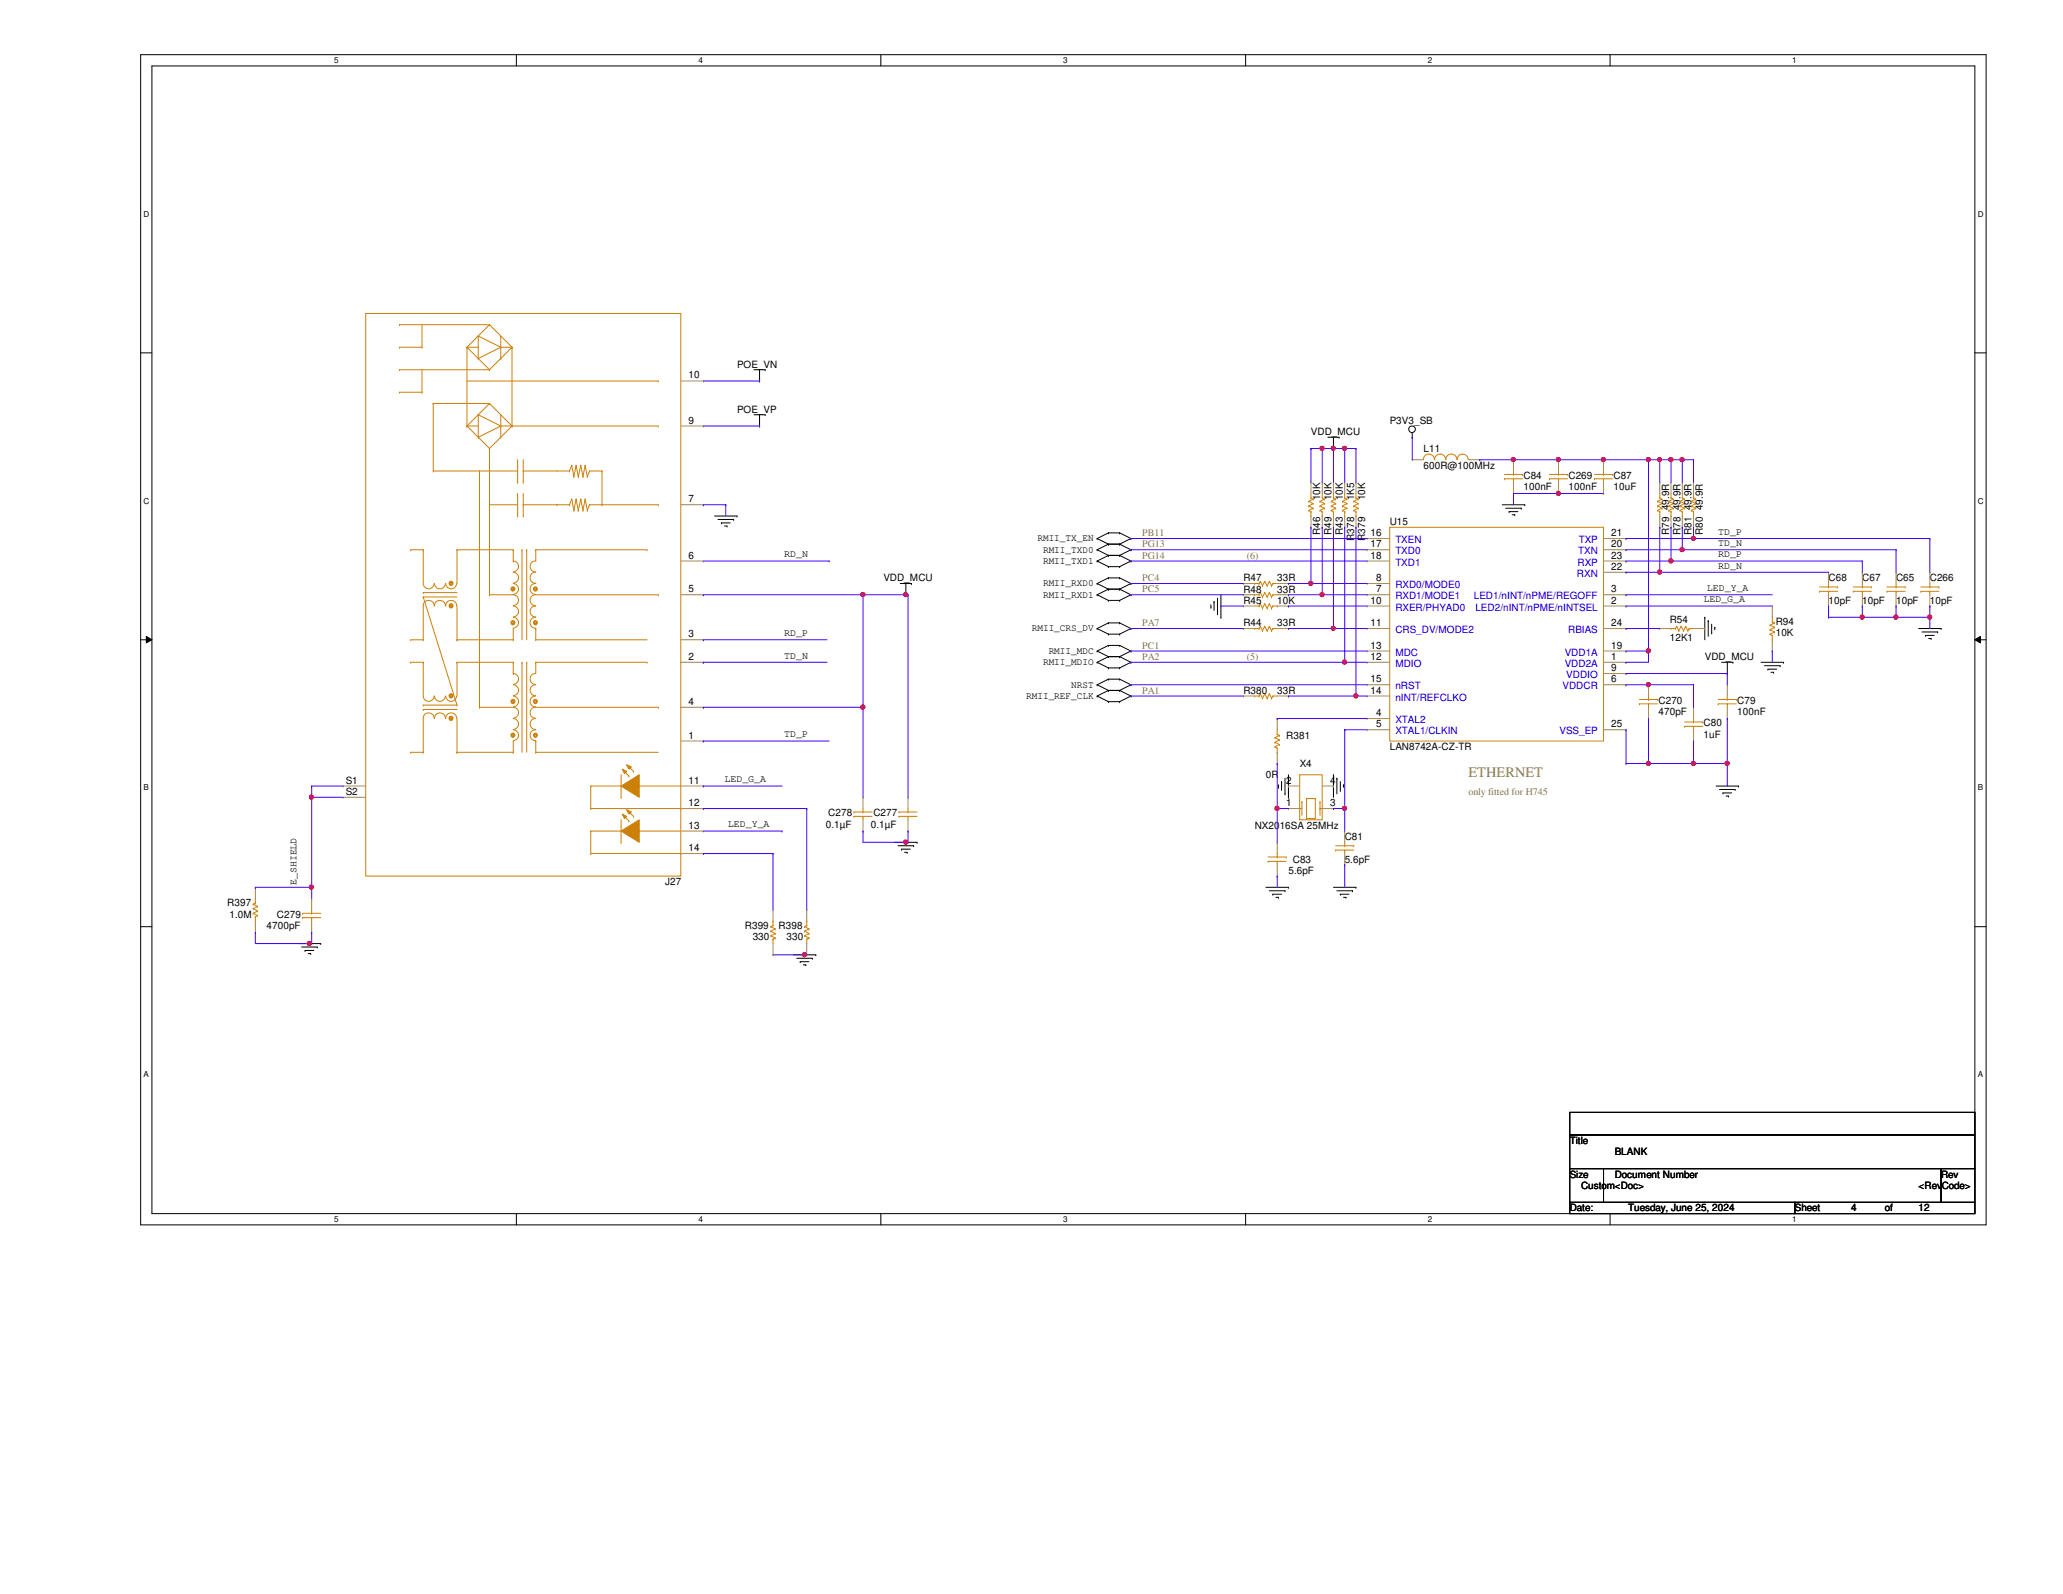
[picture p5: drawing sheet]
<svg xmlns="http://www.w3.org/2000/svg" width="279mm" height="216mm" viewBox="0 0 279 216" stroke-linecap="round" stroke-linejoin="round" font-family="sans-serif">
<defs><g id="words">
<text font-size="1.9" fill="#808040" x="198.9" y="105.2">ETHERNET</text>
<g font-size="1.4">
<text x="93.3" y="51.3">10</text>
<text x="99.8" y="49.8">POE_VN</text>
<text x="93.3" y="57.4">9</text>
<text x="99.8" y="55.9">POE_VP</text>
<text x="177.5" y="58.9">VDD_MCU</text>
<text x="188.2" y="57.4">P3V3_SB</text>
<text x="192.8" y="61.2">L11</text>
<text x="192.8" y="63.5">600R@100MHz</text>
<text x="206.3" y="64.9">C84</text>
<text x="212.4" y="64.9">C269</text>
<text x="218.5" y="64.9">C87</text>
<text x="93.3" y="68">7</text>
<text x="178.8" y="67.8" transform="rotate(-90 178.8 67.8)">10K</text>
<text x="180.3" y="67.8" transform="rotate(-90 180.3 67.8)">10K</text>
<text x="181.9" y="67.8" transform="rotate(-90 181.9 67.8)">10K</text>
<text x="183.4" y="67.8" transform="rotate(-90 183.4 67.8)">1K5</text>
<text x="184.9" y="67.8" transform="rotate(-90 184.9 67.8)">10K</text>
<text x="188.2" y="71.1">U15</text>
<text x="206.3" y="66.4">100nF</text>
<text x="212.4" y="66.4">100nF</text>
<text x="218.5" y="66.4">10uF</text>
<text x="93.3" y="75.6">6</text>
<text x="106.2" y="75.5">RD_N</text>
<text x="140.5" y="73.3">RMII_TX_EN</text>
<text x="141.3" y="74.8">RMII_TXD0</text>
<text x="141.3" y="76.4">RMII_TXD1</text>
<text x="178.8" y="72.5" transform="rotate(-90 178.8 72.5)">R46</text>
<text x="180.3" y="72.5" transform="rotate(-90 180.3 72.5)">R49</text>
<text x="181.9" y="72.5" transform="rotate(-90 181.9 72.5)">R43</text>
<text x="183.4" y="73.2" transform="rotate(-90 183.4 73.2)">R378</text>
<text x="184.9" y="73.2" transform="rotate(-90 184.9 73.2)">R379</text>
<text x="185.6" y="72.6">16</text>
<text x="185.6" y="74.1">17</text>
<text x="185.6" y="75.6">18</text>
<text x="218.2" y="75.6">23</text>
<text x="218.2" y="77.2">22</text>
<text x="218.2" y="74.1">20</text>
<text x="218.2" y="72.6">21</text>
<text x="226.1" y="72.5" transform="rotate(-90 226.1 72.5)">R79 49.9R</text>
<text x="227.6" y="72.5" transform="rotate(-90 227.6 72.5)">R78 49.9R</text>
<text x="229.1" y="72.5" transform="rotate(-90 229.1 72.5)">R81 49.9R</text>
<text x="230.6" y="72.5" transform="rotate(-90 230.6 72.5)">R80 49.9R</text>
<text x="232.7" y="72.4">TD_P</text>
<text x="232.7" y="74">TD_N</text>
<text x="232.7" y="75.5">RD_P</text>
<text x="232.7" y="77">RD_N</text>
<text x="93.3" y="80.2">5</text>
<text x="119.6" y="78.7">VDD_MCU</text>
<text x="141.3" y="79.4">RMII_RXD0</text>
<text x="141.3" y="80.9">RMII_RXD1</text>
<text x="168.4" y="80.3">R48</text>
<text x="168.4" y="81.8">R45</text>
<text x="168.4" y="78.7">R47</text>
<text x="173" y="80.3">33R</text>
<text x="173" y="81.8">10K</text>
<text x="173" y="78.7">33R</text>
<text x="185.6" y="81.7">10</text>
<text x="186.4" y="80.2">7</text>
<text x="186.4" y="78.7">8</text>
<text x="218.2" y="81.7">2</text>
<text x="218.2" y="80.2">3</text>
<text x="230.7" y="81.6">LED_G_A</text>
<text x="231.2" y="80.1">LED_Y_A</text>
<text x="247.6" y="78.7">C68</text>
<text x="247.6" y="81.8">10pF</text>
<text x="252.2" y="78.7">C67</text>
<text x="252.2" y="81.8">10pF</text>
<text x="256.8" y="78.7">C65</text>
<text x="256.8" y="81.8">10pF</text>
<text x="261.4" y="78.7">C266</text>
<text x="261.4" y="81.8">10pF</text>
<text x="93.3" y="89.4">2</text>
<text x="93.3" y="86.3">3</text>
<text x="106.2" y="86.1">RD_P</text>
<text x="106.2" y="89.2">TD_N</text>
<text x="139.7" y="85.5">RMII_CRS_DV</text>
<text x="142" y="88.6">RMII_MDC</text>
<text x="168.4" y="84.8">R44</text>
<text x="173" y="84.8">33R</text>
<text x="185.6" y="89.4">12</text>
<text x="185.6" y="87.8">13</text>
<text x="185.6" y="84.8">11</text>
<text x="218.2" y="84.8">24</text>
<text x="218.2" y="87.8">19</text>
<text x="218.2" y="89.4">1</text>
<text x="226.1" y="84.4">R54</text>
<text x="226.1" y="86.8">12K1</text>
<text x="230.9" y="89.4">VDD_MCU</text>
<text x="240.5" y="84.7">R94</text>
<text x="240.5" y="86.2">10K</text>
<text x="93.3" y="95.5">4</text>
<text x="139" y="94.7">RMII_REF_CLK</text>
<text x="141.3" y="90.1">RMII_MDIO</text>
<text x="145.1" y="93.1">NRST</text>
<text x="168.4" y="94">R380</text>
<text x="173" y="94">33R</text>
<text x="185.6" y="92.4">15</text>
<text x="185.6" y="93.9">14</text>
<text x="218.2" y="90.9">9</text>
<text x="218.2" y="92.4">6</text>
<text x="224.6" y="95.3">C270</text>
<text x="235.3" y="95.3">C79</text>
<text x="93.3" y="100">1</text>
<text x="106.2" y="99.9">TD_P</text>
<text x="174.2" y="100.1">R381</text>
<text x="186.4" y="98.5">5</text>
<text x="186.4" y="97">4</text>
<text x="188.2" y="101.6">LAN8742A-CZ-TR</text>
<text x="218.2" y="98.5">25</text>
<text x="224.6" y="96.9">470pF</text>
<text x="230.7" y="98.4">C80</text>
<text x="230.7" y="99.9">1uF</text>
<text x="235.3" y="96.9">100nF</text>
<text x="46.8" y="106.1">S1</text>
<text x="46.8" y="107.7">S2</text>
<text x="93.3" y="106.1">11</text>
<text x="98.1" y="106">LED_G_A</text>
<text x="171.4" y="105.4">0R</text>
<text x="174.2" y="106.1">2</text>
<text x="176" y="103.9">X4</text>
<text x="180.1" y="106.1">4</text>
<text x="93.3" y="109.2">12</text>
<text x="93.3" y="112.2">13</text>
<text x="98.6" y="112.1">LED_Y_A</text>
<text x="111.8" y="112.1">0.1µF</text>
<text x="112.2" y="110.6">C278</text>
<text x="117.9" y="112.1">0.1µF</text>
<text x="118.3" y="110.6">C277</text>
<text x="169.9" y="112.3">NX2016SA 25MHz</text>
<text x="174.2" y="109.2">1</text>
<text x="180.1" y="109.2">3</text>
<text x="182.1" y="113.8">C81</text>
<text x="40.2" y="119.9" transform="rotate(-90 40.2 119.9)">E_SHIELD</text>
<text x="90.1" y="119.9">J27</text>
<text x="93.3" y="115.3">14</text>
<text x="174.5" y="118.4">5.6pF</text>
<text x="175.1" y="116.8">C83</text>
<text x="182.1" y="116.8">5.6pF</text>
<text x="30.8" y="122.8">R397</text>
<text x="31.1" y="124.3">1.0M</text>
<text x="36.1" y="125.8">4700pF</text>
<text x="37.5" y="124.3">C279</text>
<text x="100.9" y="125.8">R399</text>
<text x="105.5" y="125.8">R398</text>
<text x="101.9" y="127.3">330</text>
<text x="106.5" y="127.3">330</text>
<text x="212.6" y="154.9">Title</text>
<text x="212.6" y="159.5">Size</text>
<text x="214.1" y="161">Custom&lt;Doc&gt;</text>
<text x="218.7" y="159.5">Document Number</text>
<text x="218.7" y="156.5">BLANK</text>
<text x="259.8" y="161">&lt;RevCode&gt;</text>
<text x="262.9" y="159.5">Rev</text>
<text x="212.6" y="164.1">Date:</text>
<text x="220.5" y="164.1">Tuesday, June 25, 2024</text>
<text x="243.1" y="164.1">Sheet</text>
<text x="250.7" y="164.1">4</text>
<text x="255.3" y="164.1">of</text>
<text x="259.8" y="164.1">12</text>
</g>
<g font-size="1.4" fill="#808040">
<text x="154.7" y="72.6">PB11</text>
<text x="154.7" y="75.6">PG14</text>
<text x="154.7" y="74.1">PG13</text>
<text x="168.9" y="75.6">(6)</text>
<text x="154.7" y="78.7">PC4</text>
<text x="154.7" y="80.2">PC5</text>
<text x="154.7" y="84.8">PA7</text>
<text x="154.7" y="89.4">PA2</text>
<text x="154.7" y="87.8">PC1</text>
<text x="168.9" y="89.4">(5)</text>
<text x="154.7" y="93.9">PA1</text>
<text x="198.9" y="107.7">only fitted for H745</text>
</g>
<g font-size="1.4" fill="#00c">
<text x="189" y="73.6">TXEN</text>
<text x="189" y="75.1">TXD0</text>
<text x="189" y="76.6">TXD1</text>
<text x="213.7" y="76.6">RXP</text>
<text x="213.7" y="75.1">TXN</text>
<text x="213.8" y="73.6">TXP</text>
<text x="189" y="81.2">RXD1/MODE1</text>
<text x="189" y="79.7">RXD0/MODE0</text>
<text x="189" y="82.7">RXER/PHYAD0</text>
<text x="199.6" y="81.2">LED1/nINT/nPME/REGOFF</text>
<text x="199.8" y="82.7">LED2/nINT/nPME/nINTSEL</text>
<text x="213.6" y="78.1">RXN</text>
<text x="189" y="88.8">MDC</text>
<text x="189" y="85.8">CRS_DV/MODE2</text>
<text x="211.9" y="88.8">VDD1A</text>
<text x="212.4" y="85.8">RBIAS</text>
<text x="189" y="90.3">MDIO</text>
<text x="189" y="93.4">nRST</text>
<text x="189" y="94.9">nINT/REFCLKO</text>
<text x="211.6" y="93.4">VDDCR</text>
<text x="211.9" y="90.3">VDD2A</text>
<text x="212.1" y="91.9">VDDIO</text>
<text x="189" y="99.5">XTAL1/CLKIN</text>
<text x="189" y="98">XTAL2</text>
<text x="211.2" y="99.5">VSS_EP</text>
</g>
<g font-size="1.1">
<text x="45.3" y="8.6">5</text>
<text x="94.6" y="8.6">4</text>
<text x="144" y="8.6">3</text>
<text x="193.4" y="8.6">2</text>
<text x="242.7" y="8.6">1</text>
<text x="19.4" y="29.3">D</text>
<text x="267.8" y="29.3">D</text>
<text x="19.4" y="68.2">C</text>
<text x="267.8" y="68.2">C</text>
<text x="19.4" y="107.1">B</text>
<text x="267.8" y="107.1">B</text>
<text x="19.4" y="145.9">A</text>
<text x="267.8" y="145.9">A</text>
<text x="45.3" y="165.5">5</text>
<text x="94.6" y="165.5">4</text>
<text x="144" y="165.5">3</text>
<text x="193.4" y="165.5">2</text>
<text x="242.7" y="165.5">1</text>
</g>
</g></defs>
<path d="M19.1 7.4h249.9v158.5h-249.9zM20.6 8.9h246.9v155.5h-246.9z" fill="none" stroke="#000" stroke-width=".14"/>
<g fill="#fff">
<path d="M45.3 7.6h.5v1.2h-.5z"/>
<path d="M45.3 164.5h.5v1.2h-.5z"/>
</g>
<path d="M69.9 7.4v1.5M69.9 164.4v1.5" fill="none" stroke="#000" stroke-width=".14"/>
<g fill="#fff">
<path d="M94.6 7.6h.6v1.2h-.6z"/>
<path d="M94.6 164.5h.6v1.2h-.6z"/>
</g>
<path d="M119.3 7.4v1.5M119.3 164.4v1.5" fill="none" stroke="#000" stroke-width=".14"/>
<g fill="#fff">
<path d="M144 7.6h.6v1.2h-.6z"/>
<path d="M144 164.5h.6v1.2h-.6z"/>
</g>
<path d="M168.7 7.4v1.5M168.7 164.4v1.5" fill="none" stroke="#000" stroke-width=".14"/>
<g fill="#fff">
<path d="M193.4 7.6h.6v1.2h-.6z"/>
<path d="M193.4 164.5h.6v1.2h-.6z"/>
</g>
<path d="M218.1 7.4v1.5M218.1 164.4v1.5" fill="none" stroke="#000" stroke-width=".14"/>
<g fill="#fff">
<path d="M242.7 7.6h.6v1.2h-.6z"/>
<path d="M242.7 164.5h.6v1.2h-.6z"/>
<path d="M19.4 28.4h.8v1.1h-.8z"/>
<path d="M267.8 28.4h.8v1.1h-.8z"/>
<path d="M19.4 67.2h.8v1.2h-.8z"/>
<path d="M267.8 67.2h.8v1.2h-.8z"/>
</g>
<path d="M19.1 47.8h1.5M267.5 47.8h1.5" fill="none" stroke="#000" stroke-width=".14"/>
<g fill="#fff">
<path d="M19.4 106.1h.8v1.2h-.8z"/>
<path d="M267.8 106.1h.8v1.2h-.8z"/>
</g>
<path d="M19.1 86.7h1.5M19.8 86.2l.8 .5-.8 .4zM267.5 86.7l.7-.5v.9zM267.5 86.7h1.5" fill="none" stroke="#000" stroke-width=".14"/>
<path d="M19.8 86.2l.8 .5-.8 .4zM267.5 86.7l.7-.5v.9z" fill="#000"/>
<g fill="#fff">
<path d="M19.4 144.9h.8v1.2h-.8z"/>
<path d="M267.8 144.9h.8v1.2h-.8z"/>
</g>
<g fill="none" stroke="#000" stroke-width=".14">
<path d="M102.1 50.1h1.5M102.1 56.2h1.5M102.9 51.6h.1M102.9 57.7h.1M102.9 50.1v1.5M102.9 56.2v1.5M103.6 50.1h.1M103.6 56.2h.1M179.8 59.2h1.6M180.6 59.2v1.5M181.4 59.2h.1M191.3 59.2h.1"/>
<path d="M191.3 58.6v.6M96.8 69.9h3M97.2 70.4h2.2M97.7 70.8h.1M97.7 70.8h1.2M98.1 71.2h.4M98.5 71.2h.1M99.4 70.4h.1M99.8 69.9h.1M121.9 79h1.5M122.7 79v1.6M123.4 79h.1"/>
<path d="M148.6 72.9h.1M148.6 74.5h.1M148.6 76h.1M148.6 79h.1M148.6 72.9l1.5 .8M148.6 74.5l1.5 .7M148.6 76l1.5 .7M148.6 79l1.5 .8M150.1 72.2h.1M150.1 73.7h.1M150.1 75.2h.1M150.1 76.7h.1"/>
<path d="M150.1 78.3h.1M150.1 79.8h.1M150.1 72.2l-1.5 .7M150.1 72.2h1.5M150.1 73.7h1.5M150.1 73.7l-1.5 .8M150.1 75.2h1.5M150.1 75.2l-1.5 .8M150.1 76.7h1.5M150.1 78.3l-1.5 .7M150.1 78.3h1.5M150.1 79.8h1.5"/>
<path d="M150.1 79.8l-1.5 .8M151.6 72.2h.1M151.6 73.7h.1M151.6 75.2h.1M151.6 76.7h.1M151.6 78.3h.1M151.6 79.8h.1M151.6 72.2l1.6 .7M151.6 73.7l1.6 .8M151.6 75.2l1.6 .8M151.6 78.3l1.6 .7M151.6 79.8l1.6 .8"/>
<path d="M153.2 72.9h.1M153.2 74.5h.1M153.2 76h.1M153.2 79h.1M153.2 72.9l-1.6 .8M153.2 74.5l-1.6 .7M153.2 76l-1.6 .7M153.2 79l-1.6 .8M180.6 60.7h.1M203.5 68.4h3M203.9 68.8h2.1M204.4 69.3h.1"/>
<path d="M204.4 69.3h1.2M204.8 69.7h.3M205.1 69.7h.1M206 68.8h.1M206.5 68.4h.1M122.7 80.6h.1M148.6 80.6h.1M148.6 85.1h.1M148.6 88.2h.1M148.6 89.7h.1M148.6 92.8h.1M148.6 94.3h.1"/>
<path d="M148.6 80.6l1.5 .7M148.6 85.1l1.5 .8M148.6 88.2l1.5 .7M148.6 89.7l1.5 .8M148.6 92.8l1.5 .7M148.6 94.3l1.5 .7M150.1 81.3h.1M150.1 84.4h.1M150.1 85.9h.1M150.1 87.4h.1M150.1 88.9h.1M150.1 90.5h.1"/>
<path d="M150.1 92h.1M150.1 93.5h.1M150.1 95h.1M150.1 81.3h1.5M150.1 84.4l-1.5 .7M150.1 84.4h1.5M150.1 85.9h1.5M150.1 87.4l-1.5 .8M150.1 87.4h1.5M150.1 88.9h1.5M150.1 88.9l-1.5 .8M150.1 90.5h1.5"/>
<path d="M150.1 92l-1.5 .8M150.1 92h1.5M150.1 93.5h1.5M150.1 93.5l-1.5 .8M150.1 95h1.5M151.6 81.3h.1M151.6 84.4h.1M151.6 85.9h.1M151.6 87.4h.1M151.6 88.9h.1M151.6 90.5h.1M151.6 92h.1"/>
<path d="M151.6 93.5h.1M151.6 95h.1M151.6 84.4l1.6 .7M151.6 87.4l1.6 .8M151.6 88.9l1.6 .8M151.6 92l1.6 .8M151.6 93.5l1.6 .8M153.2 80.6h.1M153.2 85.1h.1M153.2 88.2h.1M153.2 89.7h.1M153.2 92.8h.1"/>
<path d="M153.2 94.3h.1M153.2 80.6l-1.6 .7M153.2 85.1l-1.6 .8M153.2 88.2l-1.6 .7M153.2 89.7l-1.6 .8M153.2 92.8l-1.6 .7M153.2 94.3l-1.6 .7M164 82.3h.1M164 81.9v.4M164.4 81.5h.1M164.4 81.5v1.2M164.9 83.1h.1"/>
<path d="M164.9 81v2.1M165.4 83.6h.1M165.4 80.6v3M230.9 83.6h.1M230.9 83.6v3.1M231.4 84.1h.1M231.4 84.1v2.1M231.8 85.7h.1M231.8 84.5v1.2M232.2 85h.1M232.2 85v.3M233.2 89.7h1.5"/>
<path d="M233.9 91.2h.1M233.9 89.7v1.5M234.7 89.7h.1M238.5 89.7h3.1M239 90.2h2.1M239.4 90.6h.1M239.4 90.6h1.2M239.9 91.1h.3M240.2 91.1h.1M241.1 90.2h.1M241.6 89.7h.1M259.8 85.1h3.1"/>
<path d="M260.3 85.6h2.1M260.8 86.1h.1M260.8 86.1h1.2M261.2 86.5h.3M261.5 86.5h.1M262.4 85.6h.1M262.9 85.1h.1M121.2 114.1h3M121.6 114.6h2.1M122.1 115h.1M122.1 115h1.2M122.5 115.4h.4"/>
<path d="M122.9 115.4h.1M123.7 114.6h.1M124.2 114.1h.1M173.1 106.6h.1M173.1 106.3v.3M173.6 105.9h.1M173.6 105.9v1.2M174 107.5h.1M174 105.4v2.1M174.5 108h.1M174.5 104.9v3.1M180.6 104.9h.1"/>
<path d="M180.6 104.9v3.1M181.1 105.4h.1M181.1 105.4v2.1M181.5 107.1h.1M181.5 105.9v1.2M181.9 106.3h.1M181.9 106.3v.3M232.4 106.5h3.1M232.9 106.9h2.1M233.3 107.4h.1M233.3 107.4h1.2M233.8 107.8h.3"/>
<path d="M234.1 107.8h.1M235 106.9h.1M235.5 106.5h.1M19.1 125.5h1.5M40.4 127.8h3M40.9 128.3h2.1M41.3 128.7h.1M41.3 128.7h1.2M41.7 129.2h.4M42.1 129.2h.1M43 128.3h.1M43.4 127.8h.1"/>
<path d="M107.4 129.3h3.1M107.9 129.8h2.1M108.4 130.3h.1M108.4 130.3h1.2M108.8 130.7h.3M109.1 130.7h.1M110 129.8h.1M110.5 129.3h.1M171.5 120.2h3M171.9 120.6h2.1M172.4 121.1h.1M172.4 121.1h1.2"/>
<path d="M172.8 121.5h.3M173.1 121.5h.1M174 120.6h.1M174.5 120.2h.1M180.6 120.2h3M181.1 120.6h2.1M181.5 121.1h.1M181.5 121.1h1.2M181.9 121.5h.4M182.3 121.5h.1M183.2 120.6h.1M183.6 120.2h.1"/>
<path d="M267.5 125.5h1.5M212.6 150.7h54.9v3h-54.9zM212.6 153.7h54.9v4.6h-54.9zM212.6 158.3h4.6v4.6h-4.6zM217.2 158.3h45.7v4.6h-45.7zM262.9 158.3h4.6v4.6h-4.6zM212.6 162.9h30.5v1.5h-30.5zM243.1 162.9h24.4v1.5h-24.4z"/>
<circle cx="191.2" cy="58.1" r=".45"/>
</g>
<g fill="none" stroke="#cc8006" stroke-width=".14">
<path d="M49.5 42.5h42.7v76.2h-42.7zM54.1 44h.1M54.1 50.1h.1M54.1 47h.1M54.1 53.1h.1M54.1 47h3.1M54.1 44h12.2M54.1 50.1h12.2M54.1 53.1h3.1M57.2 47h.1M57.2 53.1h.1M57.2 44v3"/>
<path d="M57.2 50.1v3M58.7 54.7h.1M58.7 54.7v9.1M58.7 54.7h7.6M63.2 57.7h.1M63.2 47h.1M63.2 57.7l3.1 3M63.2 57.7h1.6M63.2 47v10.7M63.2 47l3.1 3.1M63.2 47h1.6M63.2 51.6h26"/>
<path d="M64.8 59.2h.1M64.8 56.2h.1M64.8 48.6h.1M64.8 45.5h.1M64.8 45.5v3.1M64.8 56.2v3M64.8 56.2l3 1.5M64.8 45.5l3 1.5M66.3 54.7h.1M66.3 50.1h.1M66.3 44h.1M66.3 54.7l3 3"/>
<path d="M66.3 54.7l-3.1 3M66.3 44l3 3M66.3 44l-3.1 3M67.8 57.7h.1M67.8 59.2h.1M67.8 47h.1M67.8 48.6h.1M67.8 57.7l-3 1.5M67.8 45.5v3.1M67.8 56.2v3M67.8 57.7h21.4M67.8 47l-3 1.6"/>
<path d="M67.8 47h1.5M69.3 57.7h.1M69.3 47h.1M69.3 57.7l-3 3M69.3 47v10.7M69.3 47l-3 3.1M89.2 57.7h.1M89.2 51.6h.1M55.6 74.5h.1M55.6 74.5h1.7M57.3 74.5h.1M57.3 74.5v4.5a.74 .74 0 0 0 .8 .8 .74 .74 0 0 0 .7-.8"/>
<path d="M58.7 63.8h.1M58.7 63.8h11.4M58.8 79a.74 .74 0 0 0 .8 .8 .74 .74 0 0 0 .7-.8M60.4 79a.74 .74 0 0 0 .7 .8 .74 .74 0 0 0 .7-.8M61.9 74.5h.1M61.9 74.5h7.6M61.9 74.5v4.5M64.9 63.8h.1M64.9 63.8v32M66.3 60.7h.1M66.3 68.4h.1M66.3 60.7v19.9"/>
<path d="M66.3 68.4h3.8M69.5 74.5h.1M69.5 76h.1M69.5 79a.74 .74 0 0 1 .7 .8 .74 .74 0 0 1-.7 .7M69.5 77.5a.74 .74 0 0 1 .7 .8 .74 .74 0 0 1-.7 .7M69.5 76a.74 .74 0 0 1 .7 .7 .74 .74 0 0 1-.7 .8M69.5 74.5v1.5M70.1 65.3h.1M70.1 69.9h.1M70.1 62.3v3M70.1 66.8v3.1M70.7 74.5h.1"/>
<path d="M70.7 74.5v12.2M70.9 65.3h.1M70.9 69.9h.1M70.9 63.8h.1M70.9 68.4h.1M70.9 63.8h6.2M70.9 68.4h6.2M70.9 62.3v3M70.9 66.8v3.1M71.3 74.5h.1M71.3 74.5v12.2M72.6 74.5h.1"/>
<path d="M72.6 79a.74 .74 0 0 0-.8 .8 .74 .74 0 0 0 .8 .7M72.6 77.5a.74 .74 0 0 0-.8 .8 .74 .74 0 0 0 .8 .7M72.6 74.5v1.5a.74 .74 0 0 0-.8 .7 .74 .74 0 0 0 .8 .8M72.6 74.5h15M75.4 68.4h.1M77.1 63.8h.1M77.1 68.4h.1M77.4 63h.1M77.4 67.6h.1M77.4 63l-.3 .8M77.4 63l.3 1.6M77.4 67.6l.3 1.5"/>
<path d="M77.4 67.6l-.3 .8M77.7 64.6h.1M77.7 69.1h.1M78 63h.1M78 67.6h.1M78 63l-.3 1.6M78 63l.3 1.6M78 67.6l.3 1.5M78 67.6l-.3 1.5M78.3 64.6h.1M78.3 69.1h.1M78.7 63h.1"/>
<path d="M78.7 67.6h.1M78.7 63l-.4 1.6M78.7 63l.3 1.6M78.7 67.6l.3 1.5M78.7 67.6l-.4 1.5M79 64.6h.1M79 69.1h.1M79.2 63h.1M79.2 67.6h.1M79.2 63l-.2 1.6M79.2 63l.3 1.6M79.2 67.6l.3 1.5"/>
<path d="M79.2 67.6l-.2 1.5M79.5 64.6h.1M79.5 69.1h.1M79.8 63.8h.1M79.8 68.4h.1M79.8 63.8h1.7M79.8 63.8l-.3 .8M79.8 68.4h9.4M79.8 68.4l-.3 .7M81.5 63.8h.1M81.5 68.4h.1M81.5 63.8v4.6"/>
<path d="M87.6 74.5h.1M89.2 68.4h.1M177.2 67.9h.1M177.2 68.5h.1M177.2 69.1h.1M177.2 67.9l.6 .3M177.2 68.5l.6 .3M177.2 69.1l.3 .2M177.5 67.4h.1M177.5 69.3h.1M177.5 69.9h.1M177.5 66.8v.6"/>
<path d="M177.5 69.3v.6M177.5 67.4l.3 .2M177.8 67.6h.1M177.8 68.2h.1M177.8 68.8h.1M177.8 67.6l-.6 .3M177.8 68.2l-.6 .3M177.8 68.8l-.6 .3M178.8 67.9h.1M178.8 68.5h.1M178.8 69.1h.1M178.8 67.9l.6 .3"/>
<path d="M178.8 68.5l.6 .3M178.8 69.1l.3 .2M179.1 67.4h.1M179.1 69.3h.1M179.1 69.9h.1M179.1 66.8v.6M179.1 69.3v.6M179.1 67.4l.3 .2M179.4 67.6h.1M179.4 68.2h.1M179.4 68.8h.1M179.4 67.6l-.6 .3"/>
<path d="M179.4 68.2l-.6 .3M179.4 68.8l-.6 .3M209.8 64.9h.1M209.8 64.3h2.5M209.8 64.9h2.5M211.1 64.9h.1M211.1 64.3h.1M211.1 63.8v.5M211.1 64.9v.4M212.3 64.3h.1M215.9 64.9h.1M215.9 64.3h2.5"/>
<path d="M215.9 64.9h2.5M217.2 64.9h.1M217.2 64.3h.1M217.2 63.8v.5M217.2 64.9v.4M218.4 64.3h.1M224.5 67.9h.1M224.5 68.5h.1M224.5 69.1h.1M224.5 67.9l.6 .3M224.5 68.5l.6 .3M224.5 69.1l.3 .2"/>
<path d="M224.8 67.4h.1M224.8 69.3h.1M224.8 69.9h.1M224.8 66.8v.6M224.8 69.3v.6M224.8 67.4l.3 .2M225.1 67.6h.1M225.1 68.2h.1M225.1 68.8h.1M225.1 67.6l-.6 .3M225.1 68.2l-.6 .3M225.1 68.8l-.6 .3"/>
<path d="M226 67.9h.1M226 68.5h.1M226 69.1h.1M226 67.9l.6 .3M226 68.5l.6 .3M226 69.1l.3 .2M226.3 67.4h.1M226.3 69.3h.1M226.3 69.9h.1M226.3 66.8v.6M226.3 69.3v.6M226.3 67.4l.3 .2"/>
<path d="M226.6 67.6h.1M226.6 68.2h.1M226.6 68.8h.1M226.6 67.6l-.6 .3M226.6 68.2l-.6 .3M226.6 68.8l-.6 .3M227.5 67.9h.1M227.5 68.5h.1M227.5 69.1h.1M227.5 67.9l.6 .3M227.5 68.5l.6 .3M227.5 69.1l.3 .2"/>
<path d="M227.8 67.4h.1M227.8 69.3h.1M227.8 69.9h.1M227.8 66.8v.6M227.8 69.3v.6M227.8 67.4l.3 .2M228.1 67.6h.1M228.1 68.2h.1M228.1 68.8h.1M228.1 67.6l-.6 .3M228.1 68.2l-.6 .3M228.1 68.8l-.6 .3"/>
<path d="M251 79.5h2.4M252.2 79.5h.1M252.2 79v.5M253.4 79.5h.1M255.6 79.5h2.4M256.8 79.5h.1M256.8 79v.5M258 79.5h.1M260.1 79.5h2.5M261.4 79.5h.1M261.4 79v.5M262.6 79.5h.1"/>
<path d="M55.6 86.7h.1M55.6 89.7h.1M55.6 86.7h1.7M55.6 89.7h1.7M57.3 80.3h.1M57.3 80.9h.1M57.3 86.7h.1M57.3 95.5h.1M57.3 96.1h.1M57.3 89.7h.1M57.3 89.7v4.6a.74 .74 0 0 0 .8 .7 .74 .74 0 0 0 .7-.7M57.3 80.3h4.6"/>
<path d="M57.3 80.9h4.6M57.3 95.5h4.6M57.3 96.1h4.6M57.3 80.9l4.6 14.6M58.8 82.1a.74 .74 0 0 0-.7-.8 .74 .74 0 0 0-.8 .8v4.6M58.8 97.3a.74 .74 0 0 0-.7-.7 .74 .74 0 0 0-.8 .7v4.6M58.8 82.1a.74 .74 0 0 1 .8-.8 .74 .74 0 0 1 .7 .8M58.8 94.3a.74 .74 0 0 0 .8 .7 .74 .74 0 0 0 .7-.7M58.8 97.3a.74 .74 0 0 1 .8-.7 .74 .74 0 0 1 .7 .7M60.4 82.1a.74 .74 0 0 1 .7-.8 .74 .74 0 0 1 .7 .8M60.4 94.3a.74 .74 0 0 0 .7 .7 .74 .74 0 0 0 .7-.7M60.4 97.3a.74 .74 0 0 1 .7-.7 .74 .74 0 0 1 .7 .7"/>
<path d="M61.9 86.7h.1M61.9 89.7h.1M61.9 95.5h.1M61.9 86.7h7.6M61.9 89.7h7.6M61.9 82.1v4.6M61.9 89.7v4.6M61.9 97.3v4.6M64.9 95.8h.1M64.9 95.8h4.6a.74 .74 0 0 1 .7 .7 .74 .74 0 0 1-.7 .8M66.3 80.6h.1M66.3 80.6h3.2a.74 .74 0 0 1 .7 .7 .74 .74 0 0 1-.7 .7"/>
<path d="M69.5 86.7h.1M69.5 89.7h.1M69.5 91.2h.1M69.5 83.6a.74 .74 0 0 1 .7 .7 .74 .74 0 0 1-.7 .8M69.5 82.1a.74 .74 0 0 1 .7 .7 .74 .74 0 0 1-.7 .8M69.5 98.8a.74 .74 0 0 1 .7 .8 .74 .74 0 0 1-.7 .7M69.5 97.3a.74 .74 0 0 1 .7 .8 .74 .74 0 0 1-.7 .7M69.5 94.3a.74 .74 0 0 1 .7 .7 .74 .74 0 0 1-.7 .8M69.5 92.8a.74 .74 0 0 1 .7 .7 .74 .74 0 0 1-.7 .7M69.5 91.2a.74 .74 0 0 1 .7 .8 .74 .74 0 0 1-.7 .7M69.5 85.1v1.6M69.5 89.7v1.5"/>
<path d="M70.7 89.7h.1M70.7 89.7v12.2M71.3 89.7h.1M71.3 89.7v12.2M72.6 86.7h.1M72.6 85.1h.1M72.6 89.7h.1M72.6 83.6a.74 .74 0 0 0-.8 .7 .74 .74 0 0 0 .8 .8M72.6 82.1a.74 .74 0 0 0-.8 .7 .74 .74 0 0 0 .8 .8M72.6 98.8a.74 .74 0 0 0-.8 .8 .74 .74 0 0 0 .8 .7M72.6 97.3a.74 .74 0 0 0-.8 .8 .74 .74 0 0 0 .8 .7M72.6 94.3a.74 .74 0 0 0-.8 .7 .74 .74 0 0 0 .8 .8"/>
<path d="M72.6 92.8a.74 .74 0 0 0-.8 .7 .74 .74 0 0 0 .8 .7M72.6 89.7v1.5a.74 .74 0 0 0-.8 .8 .74 .74 0 0 0 .8 .7M72.6 86.7h15M72.6 89.7h15M72.6 85.1v1.6M87.6 89.7h.1M89.2 80.6h.1M89.2 95.8h.1M89.2 80.6h-16.6a.74 .74 0 0 0-.8 .7 .74 .74 0 0 0 .8 .7M89.2 95.8h-16.6a.74 .74 0 0 0-.8 .7 .74 .74 0 0 0 .8 .8M169.9 80.6h.1M169.9 94.3h.1"/>
<path d="M169.9 80.6h.6M169.9 94.3h.6M169.9 82.1h.6M170.5 80.6h.1M170.5 94.3h.1M170.5 82.1h.1M170.7 80.3h.1M170.7 94h.1M170.7 81.8h.1M170.7 80.3l.3 .6M170.7 80.3l-.2 .3M170.7 94l.3 .6"/>
<path d="M170.7 94l-.2 .3M170.7 81.8l-.2 .3M170.7 81.8l.3 .6M171 80.9h.1M171 94.6h.1M171 82.4h.1M171.3 80.3h.1M171.3 94h.1M171.3 81.8h.1M171.3 80.3l.3 .6M171.3 80.3l-.3 .6M171.3 94l.3 .6"/>
<path d="M171.3 94l-.3 .6M171.3 81.8l-.3 .6M171.3 81.8l.3 .6M171.6 80.9h.1M171.6 94.6h.1M171.6 82.4h.1M171.9 80.3h.1M171.9 94h.1M171.9 81.8h.1M171.9 80.3l.3 .6M171.9 80.3l-.3 .6M171.9 94l.3 .6"/>
<path d="M171.9 94l-.3 .6M171.9 81.8l-.3 .6M171.9 81.8l.3 .6M172.2 80.9h.1M172.2 94.6h.1M172.2 82.4h.1M172.4 80.6h.1M172.4 94.3h.1M172.4 82.1h.1M172.4 80.6h.6M172.4 80.6l-.2 .3M172.4 94.3h.6"/>
<path d="M172.4 94.3l-.2 .3M172.4 82.1h.6M172.4 82.1l-.2 .3M172.7 99.9h.1M172.7 99.9l.6 .3M173 99.4h.1M173 82.1h.1M173 98.8v.6M173 99.4l.3 .2M173.3 99.6h.1M173.3 99.6l-.6 .3M228.1 98.4h.1"/>
<path d="M228.1 97.8h2.5M228.1 98.4h2.5M229.4 98.4h.1M229.4 97.8h.1M229.4 97.3v.5M229.4 98.4v.4M230.6 97.8h.1M239.7 84.7h.1M239.7 85.3h.1M239.7 85.9h.1M239.7 84.7l.6 .3M239.7 85.3l.6 .3"/>
<path d="M239.7 85.9l.3 .2M240 84.2h.1M240 86.1h.1M240 86.7h.1M240 83.6v.6M240 86.1v.6M240 84.2l.3 .2M240.3 84.4h.1M240.3 85h.1M240.3 85.6h.1M240.3 84.4l-.6 .3M240.3 85l-.6 .3"/>
<path d="M240.3 85.6l-.6 .3M251 80.1h.1M251 80.1h2.4M252.2 80.1h.1M252.2 80.1v.5M255.6 80.1h.1M255.6 80.1h2.4M256.8 80.1h.1M256.8 80.1v.5M260.1 80.1h.1M260.1 80.1h2.5M261.4 80.1h.1"/>
<path d="M261.4 80.1v.5M55.6 101.9h.1M55.6 101.9h1.7M57.3 101.9h.1M61.9 101.9h.1M61.9 101.9h7.6M69.5 101.9h.1M69.5 100.4v1.5M72.6 101.9h.1M72.6 100.4h.1M72.6 101.9h16.6M72.6 100.4v1.5"/>
<path d="M80 106.5h.1M80 109.5h.1M80 112.6h.1M80 115.6h.1M80 106.5h4.1M80 106.5v3M80 112.6v3M80 109.5h12.2M80 112.6h4.1M80 115.6h12.2M84.1 108h.1M84.1 114.1h.1"/>
<path d="M84.1 104.9v3.1M84.1 111v3.1M84.3 104.2l.9 .9M84.3 110.3l.9 .9M84.9 103.6l.9 .9M84.9 109.7l.9 .9M85.2 105.1h.1M85.2 111.2h.1M85.8 104.5h.1M85.8 110.6h.1M86.6 106.5h.1M86.6 112.6h.1"/>
<path d="M86.6 106.5h5.6M86.6 112.6h5.6M92.2 109.5h.1M92.2 115.6h.1M121.8 110h.1M121.8 110.6h.1M121.8 110h2.4M121.8 110.6h2.4M123 110h.1M123 110.6h.1M123 109.5v.5M123 110.6v.4"/>
<path d="M171.7 116.7h.1M171.7 116.1h2.5M171.7 116.7h2.5M172.7 100.5h.1M172.7 101.1h.1M172.7 100.5l.6 .3M172.7 101.1l.3 .2M173 101.3h.1M173 101.9h.1M173 116.7h.1M173 116.1h.1M173 101.3v.6"/>
<path d="M173 115.6v.5M173 116.7v.4M173.3 100.2h.1M173.3 100.8h.1M173.3 100.2l-.6 .3M173.3 100.8l-.6 .3M174.2 116.1h.1M180.9 115.1h.1M180.9 114.6h2.4M180.9 115.1h2.4M182.1 115.1h.1M182.1 114.6h.1"/>
<path d="M182.1 114.1v.5M182.1 115.1v.5M183.3 114.6h.1M104.4 126.7h.1M104.4 126.1h.1M104.4 125.5h.1M104.4 126.7l.6 .3M104.4 126.1l.6 .3M104.4 125.5l.6 .3M104.7 127.2h.1M104.7 125.3h.1M104.7 124.8h.1"/>
<path d="M104.7 124.8v.5M104.7 127.2v.6M104.7 125.3l-.3 .2M105 127h.1M105 126.4h.1M105 125.8h.1M105 127l-.3 .2M105 126.4l-.6 .3M105 125.8l-.6 .3M109 126.7h.1M109 126.1h.1M109 125.5h.1"/>
<path d="M109 126.7l.6 .3M109 126.1l.6 .3M109 125.5l.6 .3M109.3 127.2h.1M109.3 125.3h.1M109.3 124.8h.1M109.3 124.8v.5M109.3 127.2v.6M109.3 125.3l-.3 .2M109.6 127h.1M109.6 126.4h.1M109.6 125.8h.1"/>
<path d="M109.6 127l-.3 .2M109.6 126.4l-.6 .3M109.6 125.8l-.6 .3"/>
</g>
<g fill="none" stroke="#a84" stroke-width=".14">
<path d="M177.5 65.3h.1M177.5 71.4h.1M177.5 65.3v1.5M177.5 69.9v1.5M179.1 65.3h.1M179.1 71.4h.1M179.1 65.3v1.5M179.1 69.9v1.5M211.1 66.8h.1M211.1 62.3h.1M211.1 62.3v1.5M211.1 65.3v1.5"/>
<path d="M217.2 66.8h.1M217.2 62.3h.1M217.2 62.3v1.5M217.2 65.3v1.5M224.8 65.3h.1M224.8 71.4h.1M224.8 65.3v1.5M224.8 69.9v1.5M226.3 65.3h.1M226.3 71.4h.1M226.3 65.3v1.5M226.3 69.9v1.5"/>
<path d="M227.8 65.3h.1M227.8 71.4h.1M227.8 65.3v1.5M227.8 69.9v1.5M252.2 77.5h.1M252.2 77.5v1.5M256.8 77.5h.1M256.8 77.5v1.5M261.4 77.5h.1M261.4 77.5v1.5M168.4 80.6h.1M168.4 94.3h.1"/>
<path d="M168.4 82.1h.1M168.4 80.6h1.5M168.4 94.3h1.5M168.4 82.1h1.5M173 97.3h.1M173 80.6h1.5M173 94.3h1.5M173 97.3v1.5M173 82.1h1.5M174.5 80.6h.1M174.5 94.3h.1M174.5 82.1h.1"/>
<path d="M229.4 95.8h.1M229.4 95.8v1.5M229.4 98.8v1.6M240 82.1h.1M240 88.2h.1M240 82.1v1.5M240 86.7v1.5M252.2 82.1h.1M252.2 80.6v1.5M256.8 82.1h.1M256.8 80.6v1.5M261.4 82.1h.1"/>
<path d="M261.4 80.6v1.5M123 108h.1M123 112.6h.1M123 108v1.5M123 111v1.6M173 103.4h.1M173 118.7h.1M173 114.1h.1M173 101.9v1.5M173 114.1v1.5M173 117.1v1.6M182.1 117.1h.1"/>
<path d="M182.1 112.6h.1M182.1 112.6v1.5M182.1 115.6v1.5M229.4 100.4h.1M104.7 129.3h.1M104.7 123.2h.1M104.7 123.2v1.6M104.7 127.8v1.5M109.3 129.3h.1M109.3 123.2h.1M109.3 123.2v1.6M109.3 127.8v1.5"/>
</g>
<path d="M61 78.9h.2v.1l-.1 .2-.1-.1zM69.4 79.7h.1l.1 .1-.1 .1h-.1zM72.4 79.7h.2v.1l-.1 .1h-.1zM61 81.9h.2v.1l-.1 .2h-.1zM61 94.1h.2v.1l-.1 .2h-.1zM61 97.2h.2v.1l-.1 .2-.1-.1zM69.4 84.2h.1l.1 .1-.1 .2-.1-.1zM69.4 99.5h.1l.1 .1-.1 .1h-.1zM69.4 94.9h.1l.1 .1-.1 .2-.1-.1zM72.4 84.2h.2v.1l-.1 .2-.1-.1zM72.4 99.5h.2v.1l-.1 .1h-.1zM72.4 94.9h.2v.1l-.1 .2-.1-.1z" fill="none" stroke="#cc8006" stroke-width=".42"/>
<path d="M84.3 104.2l.6 .3-.3 .3z" fill="#cc8006"/>
<path d="M84.3 104.2l.6 .3-.3 .3z" fill="none" stroke="#cc8006" stroke-width=".14"/>
<path d="M84.9 103.6l.6 .3-.3 .3z" fill="#cc8006"/>
<path d="M84.9 103.6l.6 .3-.3 .3z" fill="none" stroke="#cc8006" stroke-width=".14"/>
<path d="M84.1 106.5l2.5-1.6v3.1z" fill="#cc8006"/>
<path d="M84.1 106.5l2.5-1.6v3.1z" fill="none" stroke="#cc8006" stroke-width=".14"/>
<path d="M84.3 110.3l.6 .3-.3 .3z" fill="#cc8006"/>
<path d="M84.3 110.3l.6 .3-.3 .3z" fill="none" stroke="#cc8006" stroke-width=".14"/>
<path d="M84.9 109.7l.6 .3-.3 .3z" fill="#cc8006"/>
<path d="M84.9 109.7l.6 .3-.3 .3z" fill="none" stroke="#cc8006" stroke-width=".14"/>
<path d="M84.1 112.6l2.5-1.6v3.1z" fill="#cc8006"/>
<g fill="none" stroke="#cc8006" stroke-width=".14">
<path d="M169.9 79h.1M169.9 79h.6M170.5 79h.1M170.7 78.7h.1M170.7 78.7l.3 .6M170.7 78.7l-.2 .3M171 79.3h.1M171.3 78.7h.1M171.3 78.7l.3 .6M171.3 78.7l-.3 .6M171.6 79.3h.1M171.9 78.7h.1"/>
<path d="M171.9 78.7l.3 .6M171.9 78.7l-.3 .6M172.2 79.3h.1M172.4 79h.1M172.4 79h.6M172.4 79l-.2 .3M180.3 67.9h.1M180.3 68.5h.1M180.3 69.1h.1M180.3 67.9l.6 .3M180.3 68.5l.6 .3M180.3 69.1l.3 .2"/>
<path d="M180.6 67.4h.1M180.6 69.3h.1M180.6 69.9h.1M180.6 66.8v.6M180.6 69.3v.6M180.6 67.4l.3 .2M180.9 67.6h.1M180.9 68.2h.1M180.9 68.8h.1M180.9 67.6l-.6 .3M180.9 68.2l-.6 .3M180.9 68.8l-.6 .3"/>
<path d="M181.8 67.9h.1M181.8 68.5h.1M181.8 69.1h.1M181.8 67.9l.6 .3M181.8 68.5l.6 .3M181.8 69.1l.3 .2M182.1 67.4h.1M182.1 69.3h.1M182.1 69.9h.1M182.1 66.8v.6M182.1 69.3v.6M182.1 67.4l.3 .2"/>
<path d="M182.4 67.6h.1M182.4 68.2h.1M182.4 68.8h.1M182.4 67.6l-.6 .3M182.4 68.2l-.6 .3M182.4 68.8l-.6 .3M183.3 67.9h.1M183.3 68.5h.1M183.3 69.1h.1M183.3 67.9l.6 .3M183.3 68.5l.6 .3M183.3 69.1l.3 .2"/>
<path d="M183.6 67.4h.1M183.6 69.3h.1M183.6 69.9h.1M183.6 66.8v.6M183.6 69.3v.6M183.6 67.4l.3 .2M183.9 67.6h.1M183.9 68.2h.1M183.9 68.8h.1M183.9 67.6l-.6 .3M183.9 68.2l-.6 .3M183.9 68.8l-.6 .3"/>
<path d="M188.2 71.4h29v29h-29zM192.8 62.3a.74 .74 0 0 1 .7-.8 .74 .74 0 0 1 .8 .8M194.3 62.3a.74 .74 0 0 1 .8-.8 .74 .74 0 0 1 .7 .8M195.8 62.3a.74 .74 0 0 1 .8-.8 .74 .74 0 0 1 .7 .8M197.4 62.3a.74 .74 0 0 1 .7-.8 .74 .74 0 0 1 .7 .8M203.8 64.9h.1M203.8 64.3h2.4M203.8 64.9h2.4M205 64.9h.1M205 64.3h.1M205 63.8v.5M205 64.9v.4"/>
<path d="M206.2 64.3h.1M229.1 67.9h.1M229.1 68.5h.1M229.1 69.1h.1M229.1 67.9l.6 .3M229.1 68.5l.6 .3M229.1 69.1l.3 .2M229.4 67.4h.1M229.4 69.3h.1M229.4 69.9h.1M229.4 66.8v.6M229.4 69.3v.6"/>
<path d="M229.4 67.4l.3 .2M229.7 67.6h.1M229.7 68.2h.1M229.7 68.8h.1M229.7 67.6l-.6 .3M229.7 68.2l-.6 .3M229.7 68.8l-.6 .3M246.4 79.5h2.5M247.7 79.5h.1M247.7 79v.5M248.9 79.5h.1M169.9 85.1h.1"/>
<path d="M169.9 85.1h.6M170.5 85.1h.1M170.7 84.8h.1M170.7 84.8l.3 .6M170.7 84.8l-.2 .3M171 85.4h.1M171.3 84.8h.1M171.3 84.8l.3 .6M171.3 84.8l-.3 .6M171.6 85.4h.1M171.9 84.8h.1M171.9 84.8l.3 .6"/>
<path d="M171.9 84.8l-.3 .6M172.2 85.4h.1M172.4 85.1h.1M172.4 85.1h.6M172.4 85.1l-.2 .3M222 95.3h.1M222 94.7h2.5M222 95.3h2.5M223.3 95.3h.1M223.3 94.7h.1M223.3 94.3v.4M223.3 95.3v.5"/>
<path d="M224.5 94.7h.1M226.3 85.1h.1M226.3 85.1h.6M226.9 85.1h.1M227.1 84.8h.1M227.1 84.8l.3 .6M227.1 84.8l-.2 .3M227.4 85.4h.1M227.7 84.8h.1M227.7 84.8l.3 .6M227.7 84.8l-.3 .6M228 85.4h.1"/>
<path d="M228.3 84.8h.1M228.3 84.8l.3 .6M228.3 84.8l-.3 .6M228.6 85.4h.1M228.8 85.1h.1M228.8 85.1h.6M228.8 85.1l-.2 .3M232.7 95.3h.1M232.7 94.7h2.5M232.7 95.3h2.5M233.9 95.3h.1M233.9 94.7h.1"/>
<path d="M233.9 94.3v.4M233.9 95.3v.5M235.2 94.7h.1M246.4 80.1h.1M246.4 80.1h2.5M247.7 80.1h.1M247.7 80.1v.5M84.1 112.6l2.5-1.6v3.1zM115.7 110h.1M115.7 110.6h.1M115.7 110h2.4M115.7 110.6h2.4"/>
<path d="M116.9 110h.1M116.9 110.6h.1M116.9 109.5v.5M116.9 110.6v.4M176 104.9h3.1v6.1h-3.1zM176 109.5h.1M176 109.5h.3M176.3 108.6h.1M176.3 108.6v1.8M177 108.2h.1M177 110.9h.1M177 108.2v2.7"/>
<path d="M177 108.2h1.1M178.1 108.2h.1M178.1 108.2v2.7h-1.1M178.8 108.6h.1M178.8 109.5h.1M178.8 108.6v1.8M178.8 109.5h.3M34.3 122.5h.1M34.3 123.1h.1M34.3 123.7h.1M34.3 122.5l.6 .3M34.3 123.1l.6 .3"/>
<path d="M34.3 123.7l.6 .3M34.6 122.3h.1M34.6 124.2h.1M34.6 124.8h.1M34.6 121.7v.6M34.6 124.2v.6M34.6 122.3l-.3 .2M34.9 122.8h.1M34.9 123.4h.1M34.9 124h.1M34.9 122.8l-.6 .3M34.9 123.4l-.6 .3"/>
<path d="M34.9 124l-.3 .2M41 123.7h.1M41 124.3h.1M41 123.7h2.4M41 124.3h2.4M42.2 123.7h.1M42.2 124.3h.1M42.2 123.2v.5M42.2 124.3v.5"/>
</g>
<g fill="none" stroke="#a84" stroke-width=".14">
<path d="M92.2 57.7h3.1M92.2 51.6h3.1M95.3 57.7h.1M95.3 51.6h.1M92.2 76h3.1M92.2 68.4h3.1M95.3 76h.1M95.3 68.4h.1M168.4 79h.1M168.4 79h1.5M173 79h1.5M174.5 79h.1"/>
<path d="M180.6 65.3h.1M180.6 71.4h.1M180.6 65.3v1.5M180.6 69.9v1.5M182.1 65.3h.1M182.1 71.4h.1M182.1 65.3v1.5M182.1 69.9v1.5M183.6 65.3h.1M183.6 71.4h.1M183.6 65.3v1.5M183.6 69.9v1.5"/>
<path d="M185.2 79h.1M185.2 72.9h.1M185.2 74.5h.1M185.2 76h.1M185.2 76h3M185.2 79h3M185.2 72.9h3M185.2 74.5h3M191.3 62.3h.1M191.3 62.3h1.5M198.9 62.3h1.5M200.4 62.3h.1"/>
<path d="M205 66.8h.1M205 62.3h.1M205 62.3v1.5M205 65.3v1.5M217.2 76h3M217.2 72.9h3M217.2 74.5h3M217.2 77.5h3M220.2 76h.1M220.2 77.5h.1M220.2 74.5h.1M220.2 72.9h.1"/>
<path d="M229.4 65.3h.1M229.4 71.4h.1M229.4 65.3v1.5M229.4 69.9v1.5M247.7 77.5h.1M247.7 77.5v1.5M92.2 89.7h3.1M92.2 86.7h3.1M92.2 95.8h3.1M92.2 80.6h3.1M95.3 89.7h.1M95.3 86.7h.1"/>
<path d="M95.3 95.8h.1M95.3 80.6h.1M168.4 85.1h.1M168.4 85.1h1.5M173 85.1h1.5M174.5 85.1h.1M185.2 89.7h.1M185.2 88.2h.1M185.2 80.6h.1M185.2 82.1h.1M185.2 85.1h.1M185.2 92.8h.1"/>
<path d="M185.2 98.8h.1M185.2 97.3h.1M185.2 94.3h.1M185.2 89.7h3M185.2 80.6h3M185.2 88.2h3M185.2 82.1h3M185.2 85.1h3M185.2 92.8h3M185.2 98.8h3M185.2 97.3h3M185.2 94.3h3"/>
<path d="M217.2 89.7h3M217.2 80.6h3M217.2 88.2h3M217.2 82.1h3M217.2 85.1h3M217.2 92.8h3M217.2 98.8h3M217.2 91.2h3M220.2 98.8h.1M220.2 85.1h.1M220.2 91.2h.1M220.2 88.2h.1"/>
<path d="M220.2 89.7h.1M220.2 92.8h.1M220.2 82.1h.1M220.2 80.6h.1M223.3 97.3h.1M223.3 92.8h.1M223.3 92.8v1.5M223.3 95.8v1.5M224.8 85.1h.1M224.8 85.1h1.5M229.4 85.1h1.5M230.9 85.1h.1"/>
<path d="M233.9 97.3h.1M233.9 92.8h.1M233.9 92.8v1.5M233.9 95.8v1.5M247.7 82.1h.1M247.7 80.6v1.5M46.5 106.5h.1M46.5 108h.1M46.5 106.5h3M46.5 108h3M92.2 100.4h3.1M92.2 106.5h3.1"/>
<path d="M92.2 109.5h3.1M92.2 115.6h3.1M92.2 112.6h3.1M95.3 100.4h.1M95.3 106.5h.1M95.3 109.5h.1M95.3 115.6h.1M95.3 112.6h.1M116.9 108h.1M116.9 112.6h.1M116.9 108v1.5M116.9 111v1.6"/>
<path d="M174.5 109.5h.1M174.5 106.5h.1M174.5 106.5h1.5M174.5 109.5h1.5M179.1 106.5h1.5M179.1 109.5h1.5M180.6 106.5h.1M180.6 109.5h.1M34.6 120.2h.1M34.6 126.3h.1M34.6 120.2v1.5M34.6 124.8v1.5"/>
<path d="M42.2 121.7h.1M42.2 126.3h.1M42.2 121.7v1.5M42.2 124.8v1.5"/>
</g>
<path d="M220.2 82.1h.1M220.2 82.1h19.8M247.7 82.1h.1M247.7 83.6h.1M247.7 82.1v1.5M252.2 82.1h.1M252.2 83.6h.1M252.2 82.1v1.5M256.8 82.1h.1M256.8 82.1v1.5h-9.1M261.4 82.1h.1M261.4 82.1v1.5" fill="none" stroke="#4200ff" stroke-width=".14"/>
<circle cx="256.8" cy="83.6" r=".29" fill="#f00"/>
<circle cx="256.8" cy="83.6" r=".29" fill="none" stroke="#f00" stroke-width=".14"/>
<circle cx="252.2" cy="83.6" r=".29" fill="#f00"/>
<circle cx="252.2" cy="83.6" r=".29" fill="none" stroke="#f00" stroke-width=".14"/>
<path d="M177.5 60.7h.1M177.5 60.7v4.6M177.5 60.7h1.6M240 88.2h.1M240 88.2v1.5M256.8 83.6h.1M256.8 83.6h4.6" fill="none" stroke="#4200ff" stroke-width=".14"/>
<circle cx="179" cy="60.7" r=".29" fill="#f00"/>
<circle cx="179" cy="60.7" r=".29" fill="none" stroke="#f00" stroke-width=".14"/>
<path d="M179.1 60.7h.1M179.1 60.7h3M179.1 60.7v4.6M180.6 60.7h.1" fill="none" stroke="#4200ff" stroke-width=".14"/>
<circle cx="180.6" cy="60.7" r=".29" fill="#f00"/>
<circle cx="180.6" cy="60.7" r=".29" fill="none" stroke="#f00" stroke-width=".14"/>
<path d="M180.6 60.7h.1M180.6 60.7v4.6M182.1 60.7h.1M182.1 60.7h1.5M182.1 60.7v4.6" fill="none" stroke="#4200ff" stroke-width=".14"/>
<circle cx="182.1" cy="60.7" r=".29" fill="#f00"/>
<circle cx="182.1" cy="60.7" r=".29" fill="none" stroke="#f00" stroke-width=".14"/>
<path d="M183.6 60.7h.1M183.6 60.7v4.6M200.4 62.3h.1M200.4 62.3h10.7M205 62.3h.1" fill="none" stroke="#4200ff" stroke-width=".14"/>
<circle cx="211" cy="62.2" r=".29" fill="#f00"/>
<circle cx="211" cy="62.2" r=".29" fill="none" stroke="#f00" stroke-width=".14"/>
<circle cx="204.9" cy="62.2" r=".29" fill="#f00"/>
<circle cx="204.9" cy="62.2" r=".29" fill="none" stroke="#f00" stroke-width=".14"/>
<path d="M211.1 62.3h.1M211.1 62.3h6.1" fill="none" stroke="#4200ff" stroke-width=".14"/>
<circle cx="217.1" cy="62.2" r=".29" fill="#f00"/>
<circle cx="217.1" cy="62.2" r=".29" fill="none" stroke="#f00" stroke-width=".14"/>
<path d="M217.2 62.3h.1M217.2 62.3h7.6M223.3 62.3h.1" fill="none" stroke="#4200ff" stroke-width=".14"/>
<circle cx="224.8" cy="62.2" r=".29" fill="#f00"/>
<circle cx="224.8" cy="62.2" r=".29" fill="none" stroke="#f00" stroke-width=".14"/>
<path d="M223.3 62.3h.1M223.3 62.3v25.9" fill="none" stroke="#4200ff" stroke-width=".14"/>
<circle cx="223.2" cy="88.2" r=".29" fill="#f00"/>
<circle cx="223.2" cy="88.2" r=".29" fill="none" stroke="#f00" stroke-width=".14"/>
<circle cx="223.2" cy="62.2" r=".29" fill="#f00"/>
<circle cx="223.2" cy="62.2" r=".29" fill="none" stroke="#f00" stroke-width=".14"/>
<path d="M224.8 62.3h.1M224.8 62.3h3M224.8 62.3v3M226.3 62.3h.1M226.3 62.3v3" fill="none" stroke="#4200ff" stroke-width=".14"/>
<circle cx="226.3" cy="62.2" r=".29" fill="#f00"/>
<circle cx="226.3" cy="62.2" r=".29" fill="none" stroke="#f00" stroke-width=".14"/>
<path d="M227.8 62.3h.1M227.8 62.3h1.6" fill="none" stroke="#4200ff" stroke-width=".14"/>
<circle cx="227.8" cy="62.2" r=".29" fill="#f00"/>
<circle cx="227.8" cy="62.2" r=".29" fill="none" stroke="#f00" stroke-width=".14"/>
<path d="M205 66.8h.1M205 66.8h6.1M227.8 62.3h.1M227.8 62.3v3M229.4 62.3h.1M229.4 62.3v3" fill="none" stroke="#4200ff" stroke-width=".14"/>
<circle cx="211" cy="66.8" r=".29" fill="#f00"/>
<circle cx="211" cy="66.8" r=".29" fill="none" stroke="#f00" stroke-width=".14"/>
<path d="M177.5 71.4h.1M177.5 71.4v7.6M179.1 71.4h.1M179.1 71.4v9.2M180.6 71.4h.1M180.6 71.4v13.7M182.1 71.4h.1M182.1 71.4v18.3M205 66.8h.1M205 66.8v1.6M211.1 66.8h.1M211.1 66.8h6.1" fill="none" stroke="#4200ff" stroke-width=".14"/>
<circle cx="182.1" cy="89.7" r=".29" fill="#f00"/>
<circle cx="182.1" cy="89.7" r=".29" fill="none" stroke="#f00" stroke-width=".14"/>
<path d="M183.6 71.4h.1M183.6 71.4v22.9" fill="none" stroke="#4200ff" stroke-width=".14"/>
<circle cx="183.6" cy="94.2" r=".29" fill="#f00"/>
<circle cx="183.6" cy="94.2" r=".29" fill="none" stroke="#f00" stroke-width=".14"/>
<g fill="none" stroke="#4200ff" stroke-width=".14">
<path d="M153.2 72.9h.1M153.2 72.9h32M220.2 72.9h.1M220.2 72.9h41.2M224.8 71.4h.1M224.8 71.4v6.1M226.3 71.4h.1M226.3 71.4v4.6M227.8 71.4h.1M227.8 71.4v3.1M229.4 71.4h.1M229.4 72.9h.1"/>
<path d="M229.4 71.4v1.5"/>
</g>
<circle cx="229.3" cy="72.9" r=".29" fill="#f00"/>
<circle cx="229.3" cy="72.9" r=".29" fill="none" stroke="#f00" stroke-width=".14"/>
<path d="M153.2 74.5h.1M153.2 74.5h32M220.2 74.5h.1M220.2 74.5h36.6M227.8 74.5h.1" fill="none" stroke="#4200ff" stroke-width=".14"/>
<circle cx="227.8" cy="74.4" r=".29" fill="#f00"/>
<circle cx="227.8" cy="74.4" r=".29" fill="none" stroke="#f00" stroke-width=".14"/>
<path d="M153.2 76h.1M153.2 76h32M220.2 76h.1M220.2 76h32M226.3 76h.1" fill="none" stroke="#4200ff" stroke-width=".14"/>
<circle cx="226.3" cy="76" r=".29" fill="#f00"/>
<circle cx="226.3" cy="76" r=".29" fill="none" stroke="#f00" stroke-width=".14"/>
<path d="M220.2 77.5h.1M220.2 77.5h27.5M224.8 77.5h.1" fill="none" stroke="#4200ff" stroke-width=".14"/>
<circle cx="224.8" cy="77.5" r=".29" fill="#f00"/>
<circle cx="224.8" cy="77.5" r=".29" fill="none" stroke="#f00" stroke-width=".14"/>
<path d="M153.2 79h.1M153.2 79h15.2M174.5 79h.1M174.5 79h3" fill="none" stroke="#4200ff" stroke-width=".14"/>
<circle cx="177.5" cy="79" r=".29" fill="#f00"/>
<circle cx="177.5" cy="79" r=".29" fill="none" stroke="#f00" stroke-width=".14"/>
<path d="M177.5 79h.1M177.5 79h7.7M153.2 80.6h.1M153.2 80.6h15.2M174.5 80.6h.1M174.5 80.6h4.6" fill="none" stroke="#4200ff" stroke-width=".14"/>
<circle cx="179" cy="80.5" r=".29" fill="#f00"/>
<circle cx="179" cy="80.5" r=".29" fill="none" stroke="#f00" stroke-width=".14"/>
<path d="M153.2 85.1h.1M153.2 85.1h15.2M165.4 82.1h.1M165.4 82.1h3M174.5 82.1h.1M174.5 85.1h.1M174.5 82.1h10.7M174.5 85.1h6.1M179.1 80.6h.1M179.1 80.6h6.1M220.2 80.6h.1M220.2 80.6h19.8" fill="none" stroke="#4200ff" stroke-width=".14"/>
<circle cx="180.6" cy="85.1" r=".29" fill="#f00"/>
<circle cx="180.6" cy="85.1" r=".29" fill="none" stroke="#f00" stroke-width=".14"/>
<g fill="none" stroke="#4200ff" stroke-width=".14">
<path d="M153.2 88.2h.1M153.2 89.7h.1M153.2 92.8h.1M153.2 88.2h32M153.2 89.7h32M153.2 92.8h32M180.6 85.1h.1M180.6 85.1h4.6M182.1 89.7h.1M220.2 85.1h.1M220.2 88.2h.1M220.2 89.7h.1"/>
<path d="M220.2 91.2h.1M220.2 92.8h.1M220.2 85.1h4.6M220.2 88.2h3.1M220.2 91.2h13.7M220.2 92.8h9.2M223.3 88.2h.1M223.3 92.8h.1M223.3 88.2v1.5h-3.1M233.9 91.2h.1M233.9 91.2v1.6"/>
</g>
<circle cx="223.2" cy="92.7" r=".29" fill="#f00"/>
<circle cx="223.2" cy="92.7" r=".29" fill="none" stroke="#f00" stroke-width=".14"/>
<path d="M153.2 94.3h.1M153.2 94.3h15.2M173 97.3h.1M173 97.3h12.2M174.5 94.3h.1M174.5 94.3h10.7M183.6 94.3h.1M223.3 97.3h.1M223.3 97.3v6.1M229.4 92.8h.1M229.4 92.8v3" fill="none" stroke="#4200ff" stroke-width=".14"/>
<circle cx="223.2" cy="103.4" r=".29" fill="#f00"/>
<circle cx="223.2" cy="103.4" r=".29" fill="none" stroke="#f00" stroke-width=".14"/>
<path d="M233.9 97.3h.1M233.9 97.3v6.1" fill="none" stroke="#4200ff" stroke-width=".14"/>
<circle cx="233.9" cy="103.4" r=".29" fill="#f00"/>
<circle cx="233.9" cy="103.4" r=".29" fill="none" stroke="#f00" stroke-width=".14"/>
<path d="M182.1 98.8h.1M182.1 98.8v10.7" fill="none" stroke="#4200ff" stroke-width=".14"/>
<circle cx="182.1" cy="109.5" r=".29" fill="#f00"/>
<circle cx="182.1" cy="109.5" r=".29" fill="none" stroke="#f00" stroke-width=".14"/>
<path d="M182.1 98.8h.1M182.1 98.8h3.1M220.2 98.8h.1M220.2 98.8v4.6M173 103.4h.1M173 103.4v6.1M229.4 100.4h.1M229.4 100.4v3" fill="none" stroke="#4200ff" stroke-width=".14"/>
<circle cx="172.9" cy="109.5" r=".29" fill="#f00"/>
<circle cx="172.9" cy="109.5" r=".29" fill="none" stroke="#f00" stroke-width=".14"/>
<path d="M220.2 103.4h.1M220.2 103.4h9.2M223.3 103.4h.1" fill="none" stroke="#4200ff" stroke-width=".14"/>
<circle cx="229.3" cy="103.4" r=".29" fill="#f00"/>
<circle cx="229.3" cy="103.4" r=".29" fill="none" stroke="#f00" stroke-width=".14"/>
<g fill="none" stroke="#4200ff" stroke-width=".14">
<path d="M191.3 59.2h.1M191.3 59.2v3.1M252.2 76h.1M252.2 76v1.5M256.8 74.5h.1M256.8 74.5v3M261.4 72.9h.1M261.4 72.9v4.6M261.4 83.6h.1M261.4 83.6v1.5M173 109.5h.1M173 118.7h.1"/>
<path d="M173 109.5h1.5M173 109.5v4.6M173 118.7v1.5M180.6 109.5h.1M180.6 109.5h1.5M182.1 109.5h.1M182.1 117.1h.1M182.1 109.5v3.1M182.1 117.1v3.1M229.4 103.4h.1M229.4 103.4h4.5"/>
</g>
<circle cx="261.3" cy="83.6" r=".29" fill="#f00"/>
<circle cx="261.3" cy="83.6" r=".29" fill="none" stroke="#f00" stroke-width=".14"/>
<path d="M95.3 68.4h.1M95.3 68.4h3M95.3 76h17M98.3 68.4h.1M98.3 68.4v1.5M112.3 76h.1M116.9 80.6h5.8M122.7 80.6h.1M123 80.6h.1M123 80.6v27.4M233.9 103.4h.1M233.9 103.4v3.1" fill="none" stroke="#4200ff" stroke-width=".14"/>
<circle cx="122.7" cy="80.5" r=".29" fill="#f00"/>
<circle cx="122.7" cy="80.5" r=".29" fill="none" stroke="#f00" stroke-width=".14"/>
<g fill="none" stroke="#4200ff" stroke-width=".14">
<path d="M95.3 80.6h.1M95.3 86.7h.1M95.3 89.7h.1M95.3 95.8h.1M95.3 80.6h21.6M95.3 86.7h16.7M95.3 89.7h16.7M95.3 95.8h21.6M116.9 95.8h.1M116.9 95.8v12.2M42.2 106.5h.1M42.2 108h.1"/>
<path d="M42.2 106.5h4.3M42.2 106.5v1.5M95.3 100.4h.1M95.3 100.4h17"/>
</g>
<circle cx="42.2" cy="108" r=".29" fill="#f00"/>
<circle cx="42.2" cy="108" r=".29" fill="none" stroke="#f00" stroke-width=".14"/>
<g fill="none" stroke="#4200ff" stroke-width=".14">
<path d="M42.2 108h.1M42.2 108h4.3M42.2 108v12.2h-7.6M95.3 109.5h.1M95.3 115.6h.1M95.3 109.5h14M95.3 112.6h10.6M95.3 115.6h9.4M104.7 115.6h.1M104.7 115.6v7.6M105.9 112.6h.1M109.3 109.5h.1"/>
<path d="M109.3 109.5v13.7M116.9 112.6h.1M116.9 112.6v1.5h5.8M122.7 114.1h.1M123 112.6h.1M123 112.6v1.5M34.6 120.2h.1"/>
</g>
<circle cx="42.2" cy="120.2" r=".29" fill="#f00"/>
<circle cx="42.2" cy="120.2" r=".29" fill="none" stroke="#f00" stroke-width=".14"/>
<path d="M34.6 126.3h.1M34.6 126.3v1.5h7.3M41.9 127.8h.1M42.2 120.2h.1M42.2 126.3h.1M42.2 120.2v1.5M42.2 126.3v1.5" fill="none" stroke="#4200ff" stroke-width=".14"/>
<circle cx="41.9" cy="127.8" r=".29" fill="#f00"/>
<circle cx="41.9" cy="127.8" r=".29" fill="none" stroke="#f00" stroke-width=".14"/>
<path d="M95.3 57.7h7.6M95.3 51.6h7.6M102.9 57.7h.1M102.9 51.6h.1M116.9 95.8h.1M116.9 80.6v15.2M104.7 129.3h4.3M109 129.3h.1" fill="none" stroke="#4200ff" stroke-width=".14"/>
<circle cx="116.9" cy="80.5" r=".29" fill="#f00"/>
<circle cx="116.9" cy="80.5" r=".29" fill="none" stroke="#f00" stroke-width=".14"/>
<circle cx="116.9" cy="95.8" r=".29" fill="#f00"/>
<circle cx="116.9" cy="95.8" r=".29" fill="none" stroke="#f00" stroke-width=".14"/>
<path d="M122.7 114.1h.3M123 114.1h.1" fill="none" stroke="#4200ff" stroke-width=".14"/>
<circle cx="122.7" cy="114.1" r=".29" fill="#f00"/>
<circle cx="122.7" cy="114.1" r=".29" fill="none" stroke="#f00" stroke-width=".14"/>
<path d="M109 129.3h.3M109.3 129.3h.1" fill="none" stroke="#4200ff" stroke-width=".14"/>
<circle cx="108.9" cy="129.3" r=".29" fill="#f00"/>
<circle cx="108.9" cy="129.3" r=".29" fill="none" stroke="#f00" stroke-width=".14"/>
<path d="M122.7 80.6h.3M123 80.6h.1M95.3 106.5h.1M95.3 106.5h10.6M41.9 127.8h.3M42.2 127.8h.1" fill="none" stroke="#4200ff" stroke-width=".14"/>
<circle cx="256.8" cy="83.6" r=".29" fill="#f00"/>
<circle cx="256.8" cy="83.6" r=".29" fill="none" stroke="#f00" stroke-width=".14"/>
<circle cx="252.2" cy="83.6" r=".29" fill="#f00"/>
<circle cx="252.2" cy="83.6" r=".29" fill="none" stroke="#f00" stroke-width=".14"/>
<circle cx="179" cy="60.7" r=".29" fill="#f00"/>
<circle cx="179" cy="60.7" r=".29" fill="none" stroke="#f00" stroke-width=".14"/>
<circle cx="180.6" cy="60.7" r=".29" fill="#f00"/>
<circle cx="180.6" cy="60.7" r=".29" fill="none" stroke="#f00" stroke-width=".14"/>
<circle cx="182.1" cy="60.7" r=".29" fill="#f00"/>
<circle cx="182.1" cy="60.7" r=".29" fill="none" stroke="#f00" stroke-width=".14"/>
<circle cx="211" cy="62.2" r=".29" fill="#f00"/>
<circle cx="211" cy="62.2" r=".29" fill="none" stroke="#f00" stroke-width=".14"/>
<circle cx="204.9" cy="62.2" r=".29" fill="#f00"/>
<circle cx="204.9" cy="62.2" r=".29" fill="none" stroke="#f00" stroke-width=".14"/>
<circle cx="217.1" cy="62.2" r=".29" fill="#f00"/>
<circle cx="217.1" cy="62.2" r=".29" fill="none" stroke="#f00" stroke-width=".14"/>
<circle cx="224.8" cy="62.2" r=".29" fill="#f00"/>
<circle cx="224.8" cy="62.2" r=".29" fill="none" stroke="#f00" stroke-width=".14"/>
<circle cx="223.2" cy="88.2" r=".29" fill="#f00"/>
<circle cx="223.2" cy="88.2" r=".29" fill="none" stroke="#f00" stroke-width=".14"/>
<circle cx="223.2" cy="62.2" r=".29" fill="#f00"/>
<circle cx="223.2" cy="62.2" r=".29" fill="none" stroke="#f00" stroke-width=".14"/>
<circle cx="226.3" cy="62.2" r=".29" fill="#f00"/>
<circle cx="226.3" cy="62.2" r=".29" fill="none" stroke="#f00" stroke-width=".14"/>
<circle cx="227.8" cy="62.2" r=".29" fill="#f00"/>
<circle cx="227.8" cy="62.2" r=".29" fill="none" stroke="#f00" stroke-width=".14"/>
<circle cx="211" cy="66.8" r=".29" fill="#f00"/>
<circle cx="211" cy="66.8" r=".29" fill="none" stroke="#f00" stroke-width=".14"/>
<circle cx="182.1" cy="89.7" r=".29" fill="#f00"/>
<circle cx="182.1" cy="89.7" r=".29" fill="none" stroke="#f00" stroke-width=".14"/>
<circle cx="183.6" cy="94.2" r=".29" fill="#f00"/>
<circle cx="183.6" cy="94.2" r=".29" fill="none" stroke="#f00" stroke-width=".14"/>
<circle cx="229.3" cy="72.9" r=".29" fill="#f00"/>
<circle cx="229.3" cy="72.9" r=".29" fill="none" stroke="#f00" stroke-width=".14"/>
<circle cx="227.8" cy="74.4" r=".29" fill="#f00"/>
<circle cx="227.8" cy="74.4" r=".29" fill="none" stroke="#f00" stroke-width=".14"/>
<circle cx="226.3" cy="76" r=".29" fill="#f00"/>
<circle cx="226.3" cy="76" r=".29" fill="none" stroke="#f00" stroke-width=".14"/>
<circle cx="224.8" cy="77.5" r=".29" fill="#f00"/>
<circle cx="224.8" cy="77.5" r=".29" fill="none" stroke="#f00" stroke-width=".14"/>
<circle cx="177.5" cy="79" r=".29" fill="#f00"/>
<circle cx="177.5" cy="79" r=".29" fill="none" stroke="#f00" stroke-width=".14"/>
<circle cx="179" cy="80.5" r=".29" fill="#f00"/>
<circle cx="179" cy="80.5" r=".29" fill="none" stroke="#f00" stroke-width=".14"/>
<circle cx="180.6" cy="85.1" r=".29" fill="#f00"/>
<circle cx="180.6" cy="85.1" r=".29" fill="none" stroke="#f00" stroke-width=".14"/>
<circle cx="223.2" cy="92.7" r=".29" fill="#f00"/>
<circle cx="223.2" cy="92.7" r=".29" fill="none" stroke="#f00" stroke-width=".14"/>
<circle cx="223.2" cy="103.4" r=".29" fill="#f00"/>
<circle cx="223.2" cy="103.4" r=".29" fill="none" stroke="#f00" stroke-width=".14"/>
<circle cx="233.9" cy="103.4" r=".29" fill="#f00"/>
<circle cx="233.9" cy="103.4" r=".29" fill="none" stroke="#f00" stroke-width=".14"/>
<circle cx="182.1" cy="109.5" r=".29" fill="#f00"/>
<circle cx="182.1" cy="109.5" r=".29" fill="none" stroke="#f00" stroke-width=".14"/>
<circle cx="172.9" cy="109.5" r=".29" fill="#f00"/>
<circle cx="172.9" cy="109.5" r=".29" fill="none" stroke="#f00" stroke-width=".14"/>
<circle cx="229.3" cy="103.4" r=".29" fill="#f00"/>
<circle cx="229.3" cy="103.4" r=".29" fill="none" stroke="#f00" stroke-width=".14"/>
<circle cx="261.3" cy="83.6" r=".29" fill="#f00"/>
<circle cx="261.3" cy="83.6" r=".29" fill="none" stroke="#f00" stroke-width=".14"/>
<circle cx="122.7" cy="80.5" r=".29" fill="#f00"/>
<circle cx="122.7" cy="80.5" r=".29" fill="none" stroke="#f00" stroke-width=".14"/>
<circle cx="42.2" cy="108" r=".29" fill="#f00"/>
<circle cx="42.2" cy="108" r=".29" fill="none" stroke="#f00" stroke-width=".14"/>
<circle cx="42.2" cy="120.2" r=".29" fill="#f00"/>
<circle cx="42.2" cy="120.2" r=".29" fill="none" stroke="#f00" stroke-width=".14"/>
<circle cx="41.9" cy="127.8" r=".29" fill="#f00"/>
<circle cx="41.9" cy="127.8" r=".29" fill="none" stroke="#f00" stroke-width=".14"/>
<circle cx="116.9" cy="80.5" r=".29" fill="#f00"/>
<circle cx="116.9" cy="80.5" r=".29" fill="none" stroke="#f00" stroke-width=".14"/>
<circle cx="116.9" cy="95.8" r=".29" fill="#f00"/>
<circle cx="116.9" cy="95.8" r=".29" fill="none" stroke="#f00" stroke-width=".14"/>
<circle cx="122.7" cy="114.1" r=".29" fill="#f00"/>
<circle cx="122.7" cy="114.1" r=".29" fill="none" stroke="#f00" stroke-width=".14"/>
<circle cx="108.9" cy="129.3" r=".29" fill="#f00"/>
<circle cx="108.9" cy="129.3" r=".29" fill="none" stroke="#f00" stroke-width=".14"/>
<use href="#words"/>
</svg>
